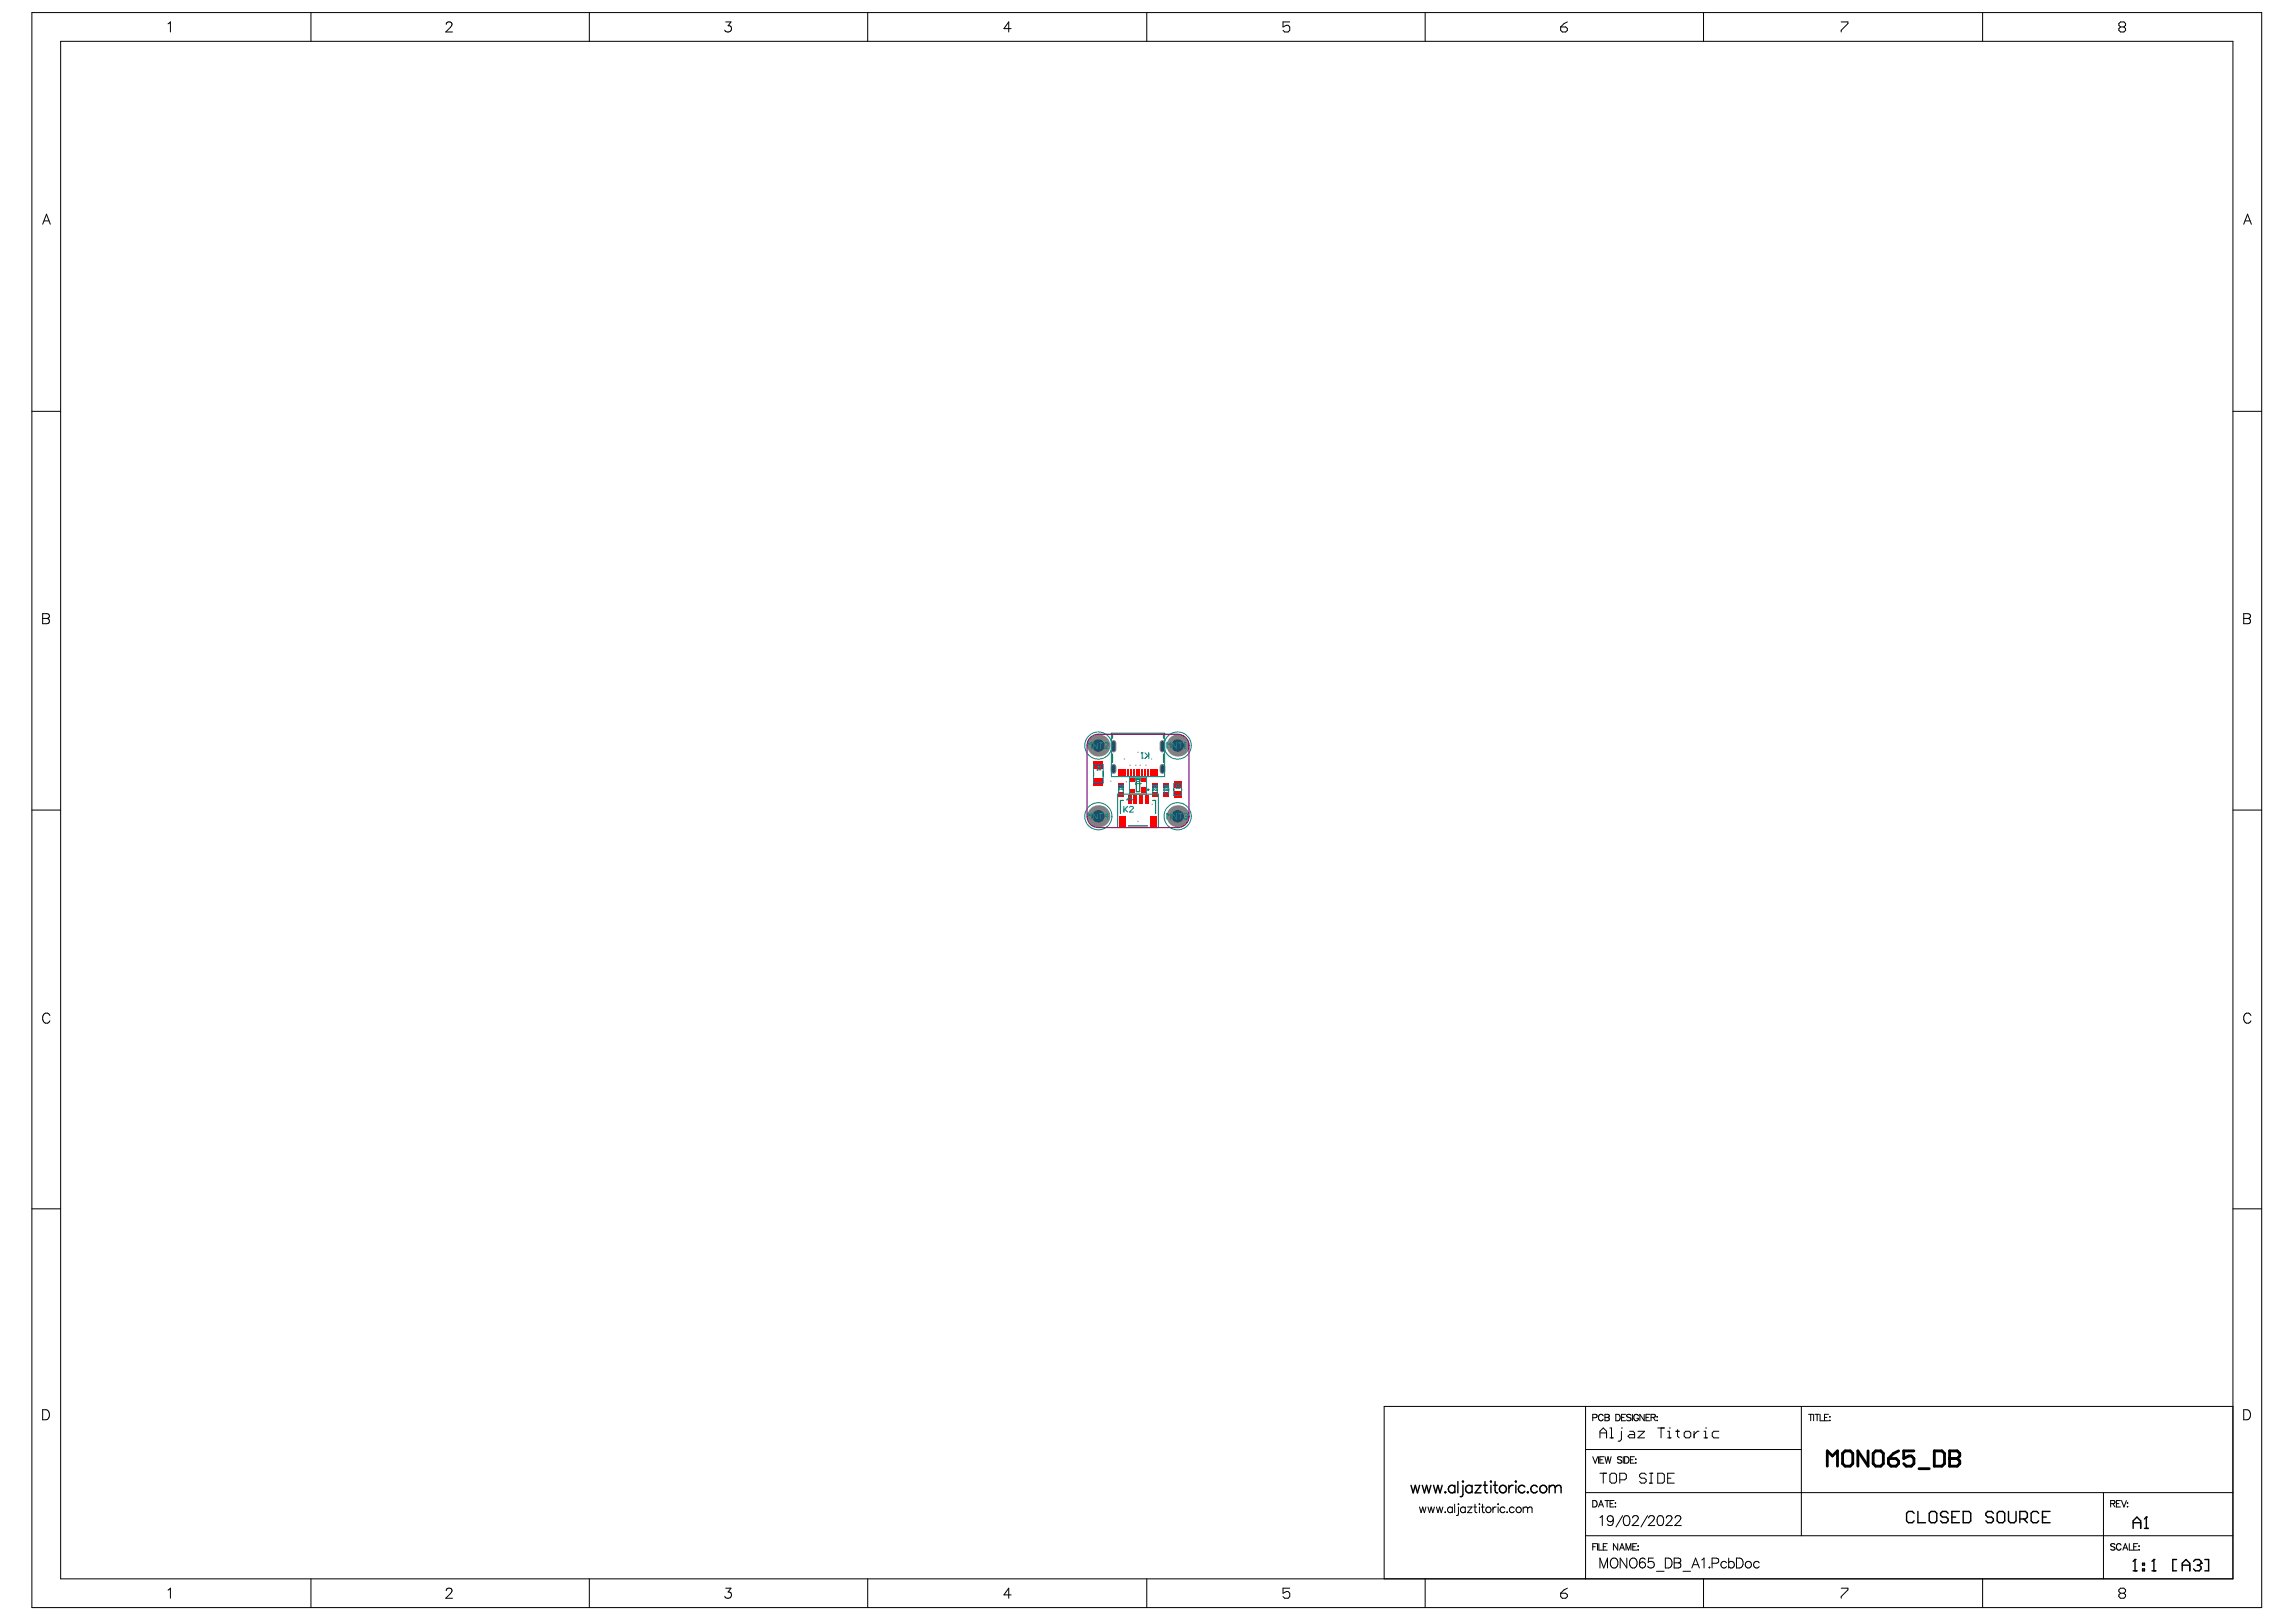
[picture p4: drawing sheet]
<svg xmlns="http://www.w3.org/2000/svg" width="297mm" height="210mm" viewBox="0 0 297 210" stroke-linecap="round" stroke-linejoin="round" font-family="sans-serif">
<g fill="none" stroke="#008000" stroke-width=".15">
<path d="M141.5 99.8v.7M142.7 99.8v.7M143.9 95.5v-.5h6.6v.5M143.9 97.6v1.1M150.5 97.6v1.1M144.7 102.1v.2M145.3 103.6h-.3v1.7M145.3 102.1v.2M146 106.9h2.5M147 100.8h.4v1.6h-.4zM149.1 102.1v.2M149.1 103.6h.4v1.7"/>
<path d="M149.7 102.1v.2M150.6 102.1v.2M151.2 102.1v.2M151.8 102.1v.2M152.9 102.1v.2"/>
<circle cx="148.5" cy="102.2" r=".07"/>
</g>
<path d="M144.1 96.1v.9M144.1 99.2v.6" fill="none" stroke="#808080" stroke-width=".73"/>
<path d="M144.1 96.1v.9M144.1 99.2v.6" fill="none" stroke="#1f4769" stroke-width=".44"/>
<circle cx="152.4" cy="96.5" r="1.43" fill="#808080"/>
<circle cx="152.4" cy="96.5" r=".81" fill="#1f4769"/>
<path d="M150.4 96.1v.9" fill="none" stroke="#808080" stroke-width=".73"/>
<path d="M150.4 96.1v.9" fill="none" stroke="#1f4769" stroke-width=".44"/>
<circle cx="152.4" cy="105.6" r="1.43" fill="#808080"/>
<circle cx="152.4" cy="105.6" r=".81" fill="#1f4769"/>
<path d="M150.4 99.2v.6" fill="none" stroke="#808080" stroke-width=".73"/>
<path d="M150.4 99.2v.6" fill="none" stroke="#1f4769" stroke-width=".44"/>
<circle cx="142.1" cy="96.5" r="1.43" fill="#808080"/>
<circle cx="142.1" cy="96.5" r=".81" fill="#1f4769"/>
<circle cx="142.1" cy="105.6" r="1.43" fill="#808080"/>
<circle cx="142.1" cy="105.6" r=".81" fill="#1f4769"/>
<g fill="#f00">
<path d="M145.2 99.5h.5v.8h-.5z" fill-rule="evenodd"/>
<path d="M145.8 99.5h.3v.8h-.3z" fill-rule="evenodd"/>
<path d="M146.6 102.9h.5v1.1h-.5z" fill-rule="evenodd"/>
<path d="M147.3 99.5h.2v.8h-.2z" fill-rule="evenodd"/>
<path d="M146.6 99.5h.2v.8h-.2z" fill-rule="evenodd"/>
<path d="M146.9 99.5h.3v.8h-.3z" fill-rule="evenodd"/>
<path d="M148.1 102.9h.4v1.1h-.4z" fill-rule="evenodd"/>
<path d="M148 99.5h.3v.8h-.3z" fill-rule="evenodd"/>
<path d="M148.4 99.5h.2v.8h-.2z" fill-rule="evenodd"/>
<path d="M149.4 99.5h.4v.8h-.4z" fill-rule="evenodd"/>
<path d="M144.7 101.3h.7v.6h-.7z" fill-rule="evenodd"/>
<path d="M150.5 101.3h.7v.6h-.7z" fill-rule="evenodd"/>
<path d="M151.8 101.1h1.1v.8h-1.1z" fill-rule="evenodd"/>
<path d="M149.1 101.3h.7v.6h-.7z" fill-rule="evenodd"/>
<path d="M144.7 105.7h.9v1.3h-.9z" fill-rule="evenodd"/>
<path d="M146.2 102.1h.6v.5h-.6z" fill-rule="evenodd"/>
<path d="M146.2 100.7h.6v.5h-.6z" fill-rule="evenodd"/>
<path d="M147.6 100.7h.7v.5h-.7z" fill-rule="evenodd"/>
<path d="M147.6 101.8h.7v.8h-.7z" fill-rule="evenodd"/>
<path d="M144.7 102.5h.7v.6h-.7z" fill-rule="evenodd"/>
<path d="M147.4 102.9h.4v1.1h-.4z" fill-rule="evenodd"/>
<path d="M145.9 102.9h.4v1.1h-.4z" fill-rule="evenodd"/>
<path d="M147.7 99.5h.2v.8h-.2z" fill-rule="evenodd"/>
<path d="M146.2 99.5h.2v.8h-.2z" fill-rule="evenodd"/>
<path d="M144.7 99.5h.4v.8h-.4z" fill-rule="evenodd"/>
<path d="M148.8 105.7h.9v1.3h-.9z" fill-rule="evenodd"/>
<path d="M150.5 102.5h.7v.6h-.7z" fill-rule="evenodd"/>
<path d="M151.8 102.4h1.1v.9h-1.1z" fill-rule="evenodd"/>
<path d="M149.1 102.5h.7v.6h-.7z" fill-rule="evenodd"/>
<path d="M148.8 99.5h.4v.8h-.4z" fill-rule="evenodd"/>
<path d="M141.5 100.8h1.2v.9h-1.2z" fill-rule="evenodd"/>
<path d="M141.5 98.6h1.2v.9h-1.2z" fill-rule="evenodd"/>
</g>
<g fill="none" stroke="#008080" stroke-width=".13">
<path d="M140.7 96.8v-.7l.2 .3 .3-.3v.7M141.5 99h1.2v2.3h-1.2zM141.9 96.1v.7l-.5-.7v.7M142 99.2h.3v.2M142 99.6v.1M142 99.6h.3M142.1 99.2v.1M142.2 96.1h.5M142.3 99.6h.1M142.4 96.1v.7M142.9 96.2l.1-.1h.3l.1 .1v.2l-.5 .4h.5M143.8 94.9h6.9v5.6h-6.9z"/>
<path d="M147.6 97.4h.3M147.8 98.2h.1M147.8 97.4v.8M147.9 98l-.1 .2M148.1 97.4l.4 .4M148.6 97.4v.8M148.6 97.7l-.5 .5M151 96.8v-.7l.2 .3 .3-.3v.7M152.2 96.1v.7l-.5-.7v.7M152.4 96.1h.5M152.7 96.1v.7M153.2 96.8h.2"/>
<path d="M153.3 96.1h.1M153.3 96.1v.7M153.3 96.1l-.1 .1M140.7 106v-.7l.2 .2 .3-.2v.7M141.9 105.3v.7l-.5-.7v.7M142.2 105.3h.5M142.4 105.3v.7M143.4 105.6h-.5l.4-.3v.7M144.6 102.8h5.3v4.3h-5.3zM144.7 102.8v-1.2h.6v1.2M144.8 101.7h.4v.2h-.2v-.2M144.8 102.1v.1"/>
<path d="M144.8 102.1h.4M145 101.8l-.2 .1M145.2 102.1h.1M145.4 104.4v.7M145.5 104.7l.4 .4M145.8 103.5l.3-.4 .4 .4zM145.9 104.4l-.5 .4M146.1 104.5l.1-.1h.3l.1 .1v.1l-.5 .5h.5M146.1 100.5h2.2v2.2h-2.2zM146.9 100.7h.6v.3l-.1 .1h-.4l-.1-.1zM146.9 101.3v.2M146.9 101.4h.6"/>
<path d="M147.4 101.3l.1 .1M147.5 101.4h.1M149.1 102.8v-1.2h.6v1.2M149.2 101.7h.4v.2h-.2v-.2M149.4 101.8l-.2 .1M149.5 102.1v.2l-.3-.2v.2M150.6 101.6h.6v1.2h-.6zM150.7 101.7h.4v.2h-.2l-.1-.2M150.8 102.1l-.1 .1h.2M150.8 101.8l-.1 .1M150.9 102.2l.1 .1M150.9 102.2h.1"/>
<path d="M151 102.3h.1M151 106v-.7l.2 .2 .3-.2v.7M151 102.1l.1 .1-.1 .1M151.9 101.4h1v1.6h-1zM152.2 101.9v.2M152.2 102h.3M152.2 105.3v.7l-.5-.7v.7M152.2 101.8v-.2h.3v.2M152.4 105.3h.5M152.5 101.9v.1M152.5 102h.1M152.7 105.3v.7"/>
<path d="M153.2 105.4l.1-.1h.2l.1 .2M153.4 105.6h.1M153.5 105.6l.1 .2-.1 .2h-.2l-.1-.1M153.6 105.5h.1M153.6 105.5l-.1 .1"/>
<circle cx="142.1" cy="96.5" r="1.76"/>
<circle cx="152.4" cy="96.5" r="1.76"/>
<circle cx="142.1" cy="105.6" r="1.76"/>
<circle cx="152.4" cy="105.6" r="1.76"/>
</g>
<g fill="none" stroke="#000" stroke-width=".13">
<path d="M4.1 1.6h288.5v206.4h-288.5zM7.8 5.3h281.1v199h-281.1zM21.7 3.1l.3-.3v1.3M40.2 1.6v3.7M57.7 3.1l.1-.1 .2-.2h.2l.2 .2a.4 .4 0 0 1-.1 .5l-.6 .6h.8M76.2 1.6v3.7M93.9 2.8h.7l-.4 .5a.44 .44 0 0 1 .4 .6 .44 .44 0 0 1-.7 .2l-.1-.2M112.3 1.6v3.7M130.8 3.7h-.9l.6-.9v1.3M148.4 1.6v3.7M166.9 2.8h-.9v.7l.4-.2h.2l.3 .2v.4l-.3 .2h-.4l-.2-.2M184.4 1.6v3.7"/>
<path d="M201.9 3.5h.7l.2 .2v.2l-.2 .2h-.5l-.2-.2zM202.8 2.8l-.5 .3-.4 .4M220.4 1.6v3.7M238.2 2.8h.9v.3l-.9 .8v.2M256.5 1.6v3.7M274.3 3.5l-.2-.2v-.2l.2-.3h.5l.2 .3v.2l-.2 .2M274.3 3.5l-.2 .2v.2l.2 .2h.5l.2-.2v-.2l-.2-.2M274.3 3.5h.5M5.5 29l.5-1.3 .5 1.3M5.7 28.6h.6M290.3 29l.5-1.3 .5 1.3M290.5 28.6h.6"/>
<path d="M4.1 53.2h3.7M288.9 53.2h3.7M5.5 79.4h.6l.2 .1v.4l-.2 .1a.34 .34 0 0 1 .3 .4 .34 .34 0 0 1-.3 .3h-.6zM290.3 79.4h.5l.3 .1v.4l-.3 .1a.34 .34 0 0 1 .4 .4 .34 .34 0 0 1-.4 .3h-.5zM5.5 80h.6M290.3 80h.5M4.1 104.8h3.7M288.9 104.8h3.7M6.5 131.4a.48 .48 0 0 0-.6-.3 .48 .48 0 0 0-.4 .5 .57 .57 0 0 0 .1 .6 .57 .57 0 0 0 .7 .1l.2-.2M291.2 131.4a.48 .48 0 0 0-.5-.3 .48 .48 0 0 0-.4 .5 .57 .57 0 0 0 .1 .6 .57 .57 0 0 0 .6 .1l.2-.2M4.1 156.4h3.7M288.9 156.4h3.7"/>
<path d="M5.5 182.4h.5a.69 .69 0 0 1 .4 .7 .69 .69 0 0 1-.4 .6h-.5zM183.6 195l.3 .8 .2-.8 .2 .8 .2-.8M184.7 195l.2 .8 .3-.8 .2 .8 .2-.8M185.8 195l.2 .8 .2-.8 .3 .8 .2-.8M186.9 195.7h.1zM187.9 195v.8M187.9 195.2a.35 .35 0 0 0-.5-.1 .35 .35 0 0 0 0 .5 .35 .35 0 0 0 .5 0M188.2 194.7v1.1M188.6 194.7h.1zM188.7 195v.9l-.1 .2h-.2M189.6 195.2a.35 .35 0 0 0-.5-.1 .35 .35 0 0 0 0 .5 .35 .35 0 0 0 .5 0M189.6 195v.8"/>
<path d="M189.9 195h.5l-.5 .8h.5M190.7 195h.3M190.8 194.7v.8l.1 .2 .2 .1M191.3 194.7h.2zM191.4 195v.8M191.6 195h.4M191.8 194.7v.8l.1 .2 .2 .1M193.1 195v.8M193.6 195a.35 .35 0 0 0-.5 .3M193.8 194.7h.1zM193.8 195v.8M194.7 195.2a.35 .35 0 0 0-.5-.1 .35 .35 0 0 0 0 .5 .35 .35 0 0 0 .5 0"/>
<path d="M194.9 195.7h.1zM195.9 195.2a.35 .35 0 0 0-.5-.1 .35 .35 0 0 0 0 .5 .35 .35 0 0 0 .5 0M197.1 195.2l.2-.2 .3 .1v.1M197.1 195v.8M197.6 195.2l.3-.2 .3 .1v.7M197.6 195.2v.6M205.1 182v22.3M205.1 187.6h27.9M205.1 198.7h83.8M205.1 193.2h83.8M206.1 183.5l.4-.1 .1-.3-.5-.1v.9M206.1 194.2h.2a.45 .45 0 0 1 .3 .4 .45 .45 0 0 1-.3 .4h-.2z"/>
<path d="M206.1 188.5l.3 .8 .3-.8M206.6 199.8h-.5v.8M206.7 199.8v.8M206.8 188.5v.8M206.8 195l.3-.8 .3 .8M206.8 199.8v.8h.5M206.9 194.7h.4M207 188.9h.3M207 186.1v-.9l.4-.4 .4 .4v.9M207 196.4l.3-.3v1.3M207 190.7h.8M207 185.4h.8"/>
<path d="M207.4 183.2a.31 .31 0 0 0-.3-.2 .31 .31 0 0 0-.3 .3v.2a.31 .31 0 0 0 .3 .4 .31 .31 0 0 0 .3-.2M207.4 190.7v1.2M207.5 188.5h-.5v.8h.5M207.6 183l.6 .1v.2l-.2 .1 .2 .2-.1 .2-.5 .1zM207.6 183.4h.4M207.6 194.2h.6M207.6 188.5l.2 .8 .2-.8 .2 .8 .2-.8M207.9 194.2v.8M207.9 199.8h-.5v.8h.5M208.3 190.9l.2-.2h.4l.2 .2v.8l-.2 .2h-.4l-.2-.2zM208.3 186.1h.4M208.3 184.8h.2v1.3"/>
<path d="M208.3 194.6h.3M208.7 196.6a.6 .6 0 0 1-.5 .8l-.2-.2M208.8 194.2h-.5v.8h.5M209 194.5h.1M209 194.9h.1M209 183h.3a.45 .45 0 0 1 .3 .4 .45 .45 0 0 1-.3 .5h-.3zM209.3 199.8v.8l-.6-.8v.8M209.6 191.5h.6l.2-.2v-.4l-.2-.2h-.6v1.2M209.8 184.8h.1M209.8 185.2v1.1l-.2 .2h-.3M209.8 183.4h.3M209.8 188.6l-.2-.1-.3 .1v.2l.5 .3v.1l-.2 .1-.3-.1"/>
<path d="M209.9 196.1l-.8 1.5M210 188.5v.8M210.2 188.5h.3a.45 .45 0 0 1 .3 .4 .45 .45 0 0 1-.3 .4h-.3zM210.2 196.2a.42 .42 0 0 1 .6 .2 1.06 1.06 0 0 1-.1 1 .42 .42 0 0 1-.6-.2 1.06 1.06 0 0 1 .1-1zM210.3 183h-.5v.9h.5M210.8 185.2h.5l.2 .2v.7h-.7l-.2-.2 .2-.3h.7M210.9 188.9h.3M211 183.1l-.2-.1-.4 .1 .1 .2 .5 .2v.2l-.2 .2-.4-.2M211.2 183v.9M211.2 196.4l.1-.1 .2-.2h.2l.2 .2a.4 .4 0 0 1-.1 .5l-.6 .6h.8M211.4 188.5h-.5v.8h.5M211.6 188.8h.1z"/>
<path d="M211.6 189.3h.1zM211.8 199.8h-.6v.8h.6M211.9 185.2h.9l-.9 .9h.9M212 183.2a.31 .31 0 0 0-.4-.2 .31 .31 0 0 0-.2 .3v.2a.3 .3 0 0 0 .3 .4 .3 .3 0 0 0 .3-.4h-.2M212.7 183v.9l-.5-.9v.9M212.9 183.4h.4M213 190.9l-.2-.2h-.5l-.2 .2v.2l.2 .2h.5l.2 .2v.2l-.2 .2h-.5l-.2-.2M213.1 196.1l-.8 1.5M213.3 196.4l.1-.1 .1-.2h.3l.2 .2a.4 .4 0 0 1-.2 .5l-.6 .6h.9M213.4 190.7h.4M213.4 191.9h.4M213.5 183h-.6v.9h.6"/>
<path d="M213.6 183.4h.5v-.3l-.5-.1v.9M213.6 190.7v1.2M213.9 183.4l.3 .5M214.3 183.3h.1zM214.3 183.8h.1zM214.5 190.7h.6l.2 .2v.8l-.2 .2h-.6zM214.5 184.8h.8M214.6 196.2a.42 .42 0 0 1 .6 .2 1.06 1.06 0 0 1-.2 1 .42 .42 0 0 1-.6-.2 1.06 1.06 0 0 1 .2-1zM214.9 184.8v1.3M215.6 196.4v-.1l.2-.2h.3l.1 .2a.4 .4 0 0 1-.1 .5l-.6 .6h.9M215.7 191.3h.5M215.7 186.1h.5"/>
<path d="M215.7 185.2h.3v.9M216 184.8h.1M216.6 190.7h-.9v1.2h.9M216.7 196.4l.1-.1 .2-.2h.2l.2 .2a.4 .4 0 0 1-.1 .5l-.6 .6h.8M216.8 185.2h.4M217 185v.9l.2 .2M217.9 185.4l.2-.2h.4l.2 .2v.5l-.2 .2h-.4l-.2-.2zM219.2 185.2v.9M219.8 185.2h-.2l-.4 .4M220.4 186.1h.5M220.4 185.2h.3v.9M220.7 184.8h.1"/>
<path d="M222.4 185.2h-.7l-.2 .2v.5l.2 .2h.7M233 182v16.7M234 183h.5M234.3 183v.9M234.6 183v.9M234.8 183h.6M235.1 183v.9M235.5 183v.9h.4M236 183.4h.4M236.6 183h-.6v.9h.6M236.7 183.3h.1zM236.7 183.8h.1z"/>
<path d="M272.1 193.2v11.1M273.1 194.6l.4-.1 .1-.2-.5-.1v.8M273.3 194.6l.3 .4M273.6 199.9l-.2-.1-.3 .1v.2l.5 .2v.2l-.2 .1-.3-.1M273.8 194.6h.3M274.3 194.2h-.5v.8h.5M274.4 200a.31 .31 0 0 0-.3-.2 .31 .31 0 0 0-.3 .3v.2a.31 .31 0 0 0 .3 .3 .31 .31 0 0 0 .3-.2M274.5 194.2l.3 .8 .3-.8M275.2 194.5h.1zM275.2 195h.1zM275.5 199.8v.8h.5M276.6 199.8h-.6v.8h.6"/>
<path d="M288.9 182h-109.8v22.3M290.3 182.4h.4a.69 .69 0 0 1 .5 .7 .69 .69 0 0 1-.5 .6h-.4zM21.7 205.8l.3-.3v1.3M40.2 204.3v3.7M57.7 205.8l.1-.1 .2-.2h.2l.2 .2a.4 .4 0 0 1-.1 .5l-.6 .6h.8M76.2 204.3v3.7M93.9 205.5h.7l-.4 .5a.44 .44 0 0 1 .4 .6 .44 .44 0 0 1-.7 .2l-.1-.2M112.3 204.3v3.7M130.8 206.4h-.9l.6-.9v1.3M148.4 204.3v3.7M166.9 205.5h-.9v.7l.4-.2h.2l.3 .2v.4l-.3 .2h-.4l-.2-.2M184.4 204.3v3.7"/>
<path d="M201.9 206.2h.7l.2 .2v.2l-.2 .2h-.5l-.2-.2zM202.8 205.5l-.5 .2-.4 .5M206.1 200.2h.3M207 202.9v-1.3l.5 1.3 .5-1.3v1.3M207.4 200.2h.3M208.5 201.8a.47 .47 0 0 1 .5-.2 .47 .47 0 0 1 .3 .5 .56 .56 0 0 1-.1 .6 .56 .56 0 0 1-.6 .2 .79 .79 0 0 1-.1-1.1zM209.5 200.6l.3-.8 .4 .8M209.6 200.3h.4M210.4 200.6v-.8l.3 .8 .3-.8v.8M210.5 201.6v1.3l-.9-1.3v1.3M210.9 201.8a.47 .47 0 0 1 .6-.2 .47 .47 0 0 1 .3 .5 .56 .56 0 0 1-.1 .6 .56 .56 0 0 1-.6 .2 .79 .79 0 0 1-.2-1.1zM211.2 200.2h.4"/>
<path d="M211.9 200.1h.1zM211.9 200.6h.1zM212.8 201.8a.38 .38 0 0 0-.5-.1l-.1 .2-.1 .6M213.9 201.6h-.6l-.1 .6a.45 .45 0 0 1 .7 0 .45 .45 0 0 1-.1 .6 .45 .45 0 0 1-.6-.1M214.3 203.3h1M215.5 201.6h.4a.68 .68 0 0 1 .4 .7 .68 .68 0 0 1-.4 .6h-.4zM216.6 201.6h.5l.3 .2v.3l-.3 .1a.34 .34 0 0 1 .4 .4 .34 .34 0 0 1-.4 .3h-.5zM216.6 202.2h.5M217.7 203.3h1M218.9 202.9l.5-1.3 .5 1.3M219.1 202.5h.6M220.2 201.9l.3-.3v1.3"/>
<path d="M220.4 204.3v3.7M221.1 202.9h.1zM221.5 202.3h.5a.34 .34 0 0 0 .4-.3 .34 .34 0 0 0-.4-.4h-.5v1.3M223.4 202.2a.41 .41 0 0 0-.6 0 .41 .41 0 0 0 0 .6 .41 .41 0 0 0 .6-.1M223.6 202.2a.41 .41 0 0 1 .6 0 .41 .41 0 0 1 0 .6 .41 .41 0 0 1-.6-.1M223.6 201.6v1.3M224.7 201.6h.4a.68 .68 0 0 1 .4 .7 .68 .68 0 0 1-.4 .6h-.4zM227.6 202.2a.41 .41 0 0 0-.6 0 .41 .41 0 0 0 0 .6 .41 .41 0 0 0 .6-.1M238.2 205.5h.9v.2l-.9 .9v.2M256.5 204.3v3.7M274.3 206.2l-.2-.2v-.3l.2-.2h.5l.2 .2v.3l-.2 .2M274.3 206.2l-.2 .2v.2l.2 .2h.5l.2-.2v-.2l-.2-.2"/>
<path d="M274.3 206.2h.5M274.6 200.6l.4-.8 .3 .8M274.8 200.3h.4M276 200.2h.4M276.7 200.1h.1zM276.7 200.6h.1z"/>
<circle cx="192.5" cy="195.4" r=".36"/>
<circle cx="196.5" cy="195.4" r=".36"/>
<circle cx="208.3" cy="196.5" r=".4"/>
<circle cx="212.5" cy="202.5" r=".4"/>
<circle cx="226.2" cy="202.5" r=".42"/>
</g>
<g fill="none" stroke="#000" stroke-width=".18">
<path d="M182.5 192.2l.3 1 .3-1 .3 1 .3-1M184 192.2l.3 1 .3-1 .2 1 .3-1M185.5 192.2l.2 1 .3-1 .3 1 .3-1M186.9 193.1h.1h.1l-.1 .1zM188.2 192.2v1M188.2 192.4a.47 .47 0 0 0-.7 0 .47 .47 0 0 0 0 .6 .47 .47 0 0 0 .7 0M188.6 191.7v1.5M189.3 191.7v.1l-.1-.1zM189.3 192.2v1.2l-.1 .2-.3 .1M190.4 192.4a.47 .47 0 0 0-.6 0 .47 .47 0 0 0 0 .6 .47 .47 0 0 0 .6 0M190.4 192.2v1M190.8 192.2h.8l-.8 1h.8"/>
<path d="M191.9 192.2h.5M192.1 191.7v1.2l.1 .2 .3 .1M192.8 191.7h.1h.1l-.1 .1zM192.9 192.2v1M193.2 192.2h.5M193.4 191.7v1.2l.1 .2 .3 .1M195.2 192.2v1M195.8 192.2a.47 .47 0 0 0-.6 .4M196 191.7h.1h.1l-.1 .1zM196.1 192.2v1M197.3 192.4a.47 .47 0 0 0-.7 0 .47 .47 0 0 0 0 .6 .47 .47 0 0 0 .7 0M197.6 193.1h.1v.1z"/>
<path d="M198.9 192.4a.47 .47 0 0 0-.7 0 .47 .47 0 0 0 0 .6 .47 .47 0 0 0 .7 0M200.4 192.5l.4-.3 .3 .1 .1 .2M200.4 192.2v1M201.2 192.5l.3-.3 .4 .1 .1 .9M201.2 192.5v.7M247.6 195.8l-.2-.2h-.5l-.2 .2v1l.2 .3h.5l.2-.3M248.1 195.6v1.5h1M249.6 195.8l.2-.2h.5l.3 .2v1l-.3 .3h-.5l-.2-.3zM252 195.8l-.2-.2h-.5l-.2 .2v.3l.2 .2h.5l.2 .3v.2l-.2 .3h-.5l-.2-.3M252.5 196.3h.5M253.5 195.6h-1v1.5h1M254 195.6h.7l.3 .2v1l-.3 .3h-.7z"/>
<path d="M257.9 195.8l-.3-.2h-.4l-.3 .2v.3l.3 .2h.4l.3 .3v.2l-.3 .3h-.4l-.3-.3M258.4 195.8l.2-.2h.5l.3 .2v1l-.3 .3h-.5l-.2-.3zM259.8 195.6v1.2l.3 .3h.5l.2-.3v-1.2M261.3 196.6h.7l.3-.3v-.5l-.3-.2h-.7v1.5M261.8 196.6l.5 .5M263.8 195.8l-.3-.2h-.5l-.2 .2v1l.2 .3h.5l.3-.3M264.2 196.3h.5M265.2 195.6h-1v1.5h1M276 197.8v-1l.5-.5 .4 .5v1M276 197.1h.9M277.4 197.8h.5M277.7 196.3h.1"/>
<path d="M277.7 196.3v1.5M277.7 196.3l-.3 .3M276 203.3h.5M276.2 201.8h.1M276.2 201.8v1.5M276.2 201.8l-.2 .3M277.2 203h.2v.3h-.2zM277.2 202.3h.2v.2h-.2zM278.4 203.3h.5M278.7 201.8h.1M278.7 201.8v1.5M278.7 201.8l-.3 .3"/>
<path d="M281.6 201.8h-.5v1.5h.5M282.3 202.5h1M282.3 203.3v-1l.5-.5 .5 .5v1M283.8 202.1l.2-.3h.5l.3 .3v.2M284.3 202.5h.2M284.5 202.5l.3 .3v.2l-.3 .3h-.5l-.2-.3M284.8 202.3h.1M284.8 202.3l-.3 .2M285.2 201.8h.5v1.5h-.5"/>
<circle cx="194.4" cy="192.7" r=".48"/>
<circle cx="199.6" cy="192.7" r=".48"/>
</g>
<path d="M236.4 189.7v-1.9l.7 .6 .6-.6v1.9M238.4 188.1l.3-.3h.7l.3 .3v1.3l-.3 .3h-.7l-.3-.3zM241.7 187.8v1.9l-1.3-1.9v1.9M242.3 188.1l.4-.3h.6l.4 .3v1.3l-.4 .3h-.6l-.4-.3zM244.3 188.7h1l.3 .4v.3l-.3 .3h-.7l-.3-.3zM245.6 187.8l-.6 .3-.7 .6M247.6 187.8h-1.3v.9l.6-.3h.4l.3 .3v.7l-.3 .3h-.7l-.3-.3M248.3 190.1h1.3M250.2 187.8h1l.4 .3v1.3l-.4 .3h-1zM252.2 187.8h1l.3 .3v.3l-.3 .3 .3 .4v.3l-.3 .3h-1zM252.2 188.7h1" fill="none" stroke="#000" stroke-width=".37"/>
<circle cx="252.2" cy="188.7" r=".18" fill="#000"/>
<path d="M140.9 95.6l.3-.3 .4-.2 .5-.1h10.3a1.46 1.46 0 0 1 1.4 1.5v9.1a1.46 1.46 0 0 1-1.4 1.5h-10.3a1.46 1.46 0 0 1-1.5-1.5v-9.1l.1-.5z" fill="none" stroke="#800080" stroke-width=".15"/>
<g fill="#a6968d">
<circle cx="149.1" cy="104.1" r=".09"/>
<circle cx="143.7" cy="101.1" r=".09"/>
<circle cx="148.3" cy="99" r=".09"/>
<circle cx="146.2" cy="99" r=".09"/>
<circle cx="146.9" cy="99" r=".09"/>
<circle cx="147.5" cy="99" r=".09"/>
<circle cx="147.2" cy="106.3" r=".09"/>
<circle cx="147.2" cy="97.4" r=".09"/>
<circle cx="145.7" cy="101.2" r=".09"/>
<circle cx="145.5" cy="98.2" r=".09"/>
<circle cx="149" cy="98.2" r=".09"/>
<circle cx="147.5" cy="100.9" r=".09"/>
<circle cx="147" cy="100.9" r=".09"/>
</g>
</svg>
